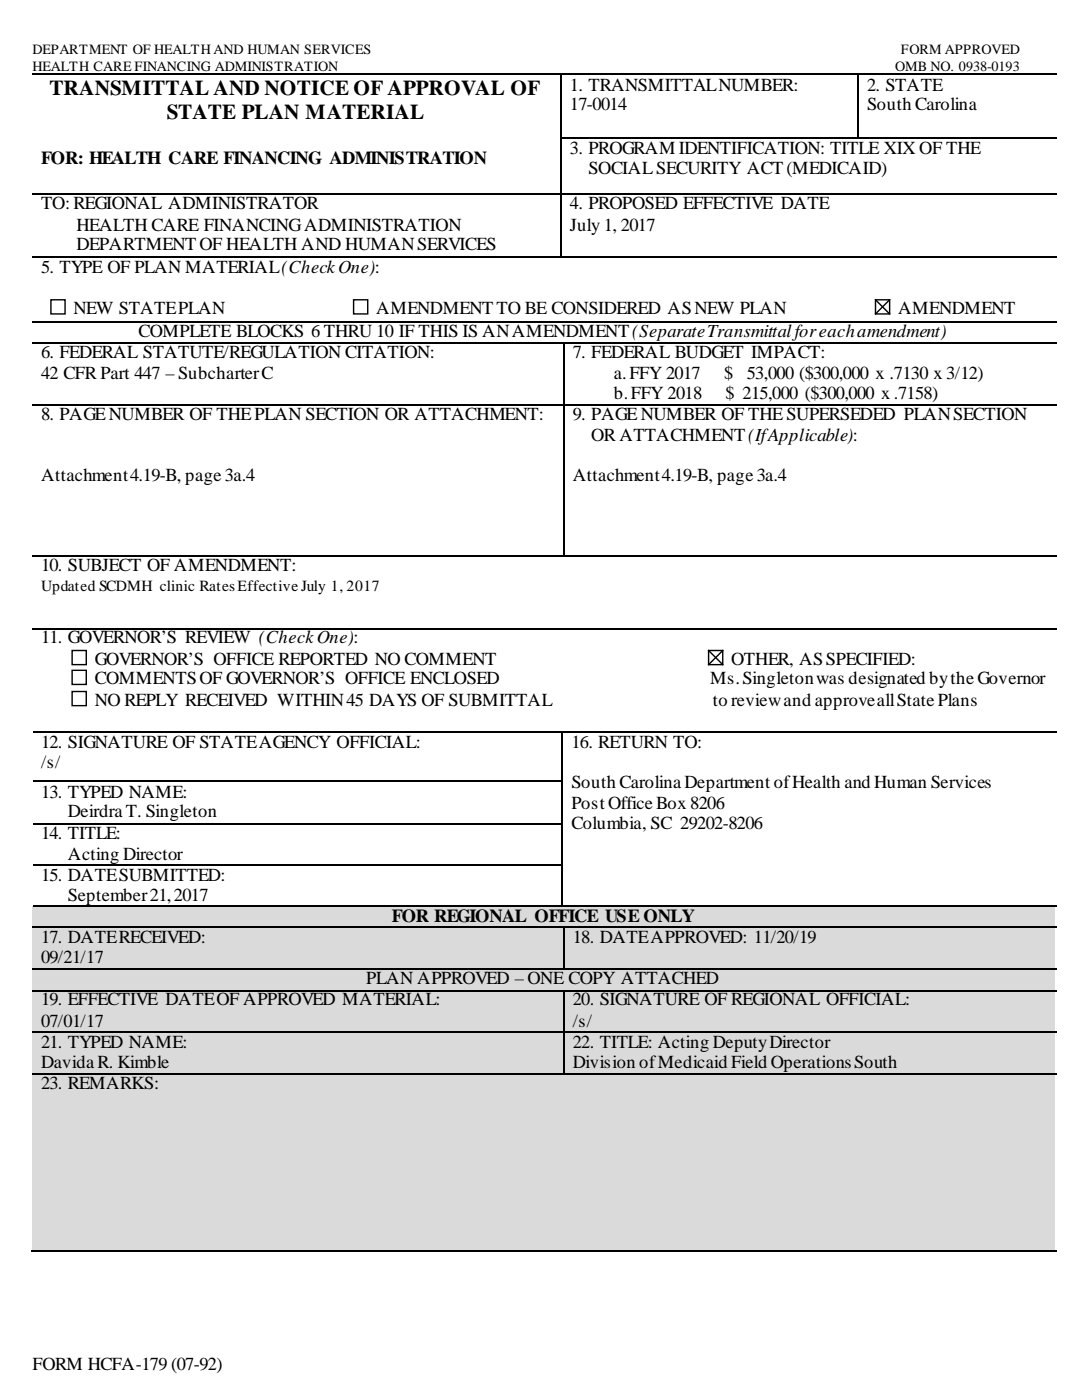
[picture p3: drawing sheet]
<svg xmlns="http://www.w3.org/2000/svg" width="216mm" height="279mm" viewBox="0 0 216 279" stroke-linecap="round" stroke-linejoin="round" font-family="sans-serif">
<defs><g id="words">
<g font-size="4.2">
<text x="9.9" y="18.9">TRANSMITTAL AND NOTICE OF APPROVAL OF</text>
<text x="33.3" y="23.7">STATE PLAN MATERIAL</text>
</g>
<g font-size="3.7">
<text x="113.7" y="18.1">1. TRANSMITTAL NUMBER:</text>
<text x="113.7" y="22">17-0014</text>
<text x="173" y="18.1">2. STATE</text>
<text x="173" y="22">South Carolina</text>
<text x="8.2" y="32.7">FOR: HEALTH CARE FINANCING ADMINISTRATION</text>
<text x="113.7" y="30.8">3. PROGRAM IDENTIFICATION: TITLE XIX OF THE</text>
<text x="117.4" y="34.7">SOCIAL SECURITY ACT (MEDICAID)</text>
<text x="8.2" y="41.8">TO: REGIONAL ADMINISTRATOR</text>
<text x="113.7" y="41.8">4. PROPOSED EFFECTIVE DATE</text>
<text x="15.2" y="46">HEALTH CARE FINANCING ADMINISTRATION</text>
<text x="113.7" y="46">July 1, 2017</text>
<text x="15.2" y="50">DEPARTMENT OF HEALTH AND HUMAN SERVICES</text>
<text x="8.2" y="54.5">5. TYPE OF PLAN MATERIAL(Check One):</text>
<text x="14.7" y="62.7">NEW STATE PLAN</text>
<text x="75.1" y="62.7">AMENDMENT TO BE CONSIDERED AS NEW PLAN</text>
<text x="179.2" y="62.7">AMENDMENT</text>
<text x="8.2" y="71.4">6. FEDERAL STATUTE/REGULATION CITATION:</text>
<text x="27.7" y="67.2">COMPLETE BLOCKS 6 THRU 10 IF THIS IS AN AMENDMENT(Separate Transmittal for each amendment)</text>
<text x="114.3" y="71.4">7. FEDERAL BUDGET IMPACT:</text>
<text x="8.2" y="75.6">42 CFR Part 447 – SubcharterC</text>
<text x="122.5" y="75.6">a. FFY 2017</text>
<text x="144.5" y="75.6">$</text>
<text x="149" y="75.6">53,000 ($300,000 x .7130 x 3/12)</text>
<text x="8.2" y="83.8">8. PAGE NUMBER OF THE PLAN SECTION OR ATTACHMENT:</text>
<text x="114.3" y="83.8">9. PAGE NUMBER OF THE SUPERSEDED PLAN SECTION</text>
<text x="122.5" y="79.6">b. FFY 2018</text>
<text x="144.8" y="79.6">$ 215,000 ($300,000 x .7158)</text>
<text x="118" y="88.1">OR ATTACHMENT(If Applicable):</text>
<text x="8.2" y="96">Attachment 4.19-B, page 3a.4</text>
<text x="114.3" y="96">Attachment 4.19-B, page 3a.4</text>
<text x="8.2" y="114">10. SUBJECT OF AMENDMENT:</text>
<text x="8.2" y="128.4">11. GOVERNOR’S REVIEW (Check One):</text>
<text x="18.9" y="132.6">GOVERNOR’S OFFICE REPORTED NO COMMENT</text>
<text x="18.9" y="136.6">COMMENTS OF GOVERNOR’S OFFICE ENCLOSED</text>
<text x="141.7" y="136.6">Ms.Singletonwas designated by the Governor</text>
<text x="145.9" y="132.6">OTHER, AS SPECIFIED:</text>
<text x="18.9" y="140.8">NO REPLY RECEIVED WITHIN 45 DAYS OF SUBMITTAL</text>
<text x="142.2" y="140.8">to review and approve all State Plans</text>
<text x="8.2" y="149.3">12. SIGNATURE OF STATE AGENCY OFFICIAL:</text>
<text x="114" y="149.3">16. RETURN TO:</text>
<text x="8.2" y="153.2">/s/</text>
<text x="8.2" y="159.2">13. TYPED NAME:</text>
<text x="114" y="157.2">South Carolina Department of Health and Human Services</text>
<text x="114" y="161.4">Post Office Box 8206</text>
<text x="8.2" y="167.4">14. TITLE:</text>
<text x="13.5" y="163.1">Deirdra T. Singleton</text>
<text x="114" y="165.4">Columbia, SC 29202-8206</text>
<text x="13.5" y="171.6">Acting Director</text>
<text x="8.2" y="175.8">15. DATE SUBMITTED:</text>
<text x="13.5" y="179.8">September 21, 2017</text>
<text x="78.2" y="184">FOR REGIONAL OFFICE USE ONLY</text>
<text x="8.2" y="188.2">17. DATE RECEIVED:</text>
<text x="114.3" y="188.2">18. DATE APPROVED: 11/20/19</text>
<text x="8.2" y="192.2">09/21/17</text>
<text x="73.1" y="196.4">PLAN APPROVED – ONE COPY ATTACHED</text>
<text x="8.2" y="200.7">19. EFFECTIVE DATE OF APPROVED MATERIAL:</text>
<text x="114.3" y="200.7">20. SIGNATURE OF REGIONAL OFFICIAL:</text>
<text x="8.2" y="204.9">07/01/17</text>
<text x="8.2" y="209.1">21. TYPED NAME:</text>
<text x="114.3" y="204.9">/s/</text>
<text x="114.3" y="209.1">22. TITLE: Acting Deputy Director</text>
<text x="8.2" y="213.1">Davida R. Kimble</text>
<text x="114.3" y="213.1">Division of Medicaid Field Operations South</text>
<text x="8.2" y="217.3">23. REMARKS:</text>
<text x="6.5" y="273.5">FORM HCFA-179 (07-92)</text>
</g>
<text font-size="3.1" x="8.2" y="118">Updated SCDMH clinic Rates Effective July 1, 2017</text>
<g font-size="2.8">
<text x="6.5" y="10.7">DEPARTMENT OF HEALTH AND HUMAN SERVICES</text>
<text x="179.8" y="10.7">FORM APPROVED</text>
<text x="6.5" y="14.1">HEALTH CARE FINANCING ADMINISTRATION</text>
<text x="178.6" y="14.1">OMB NO. 0938-0193</text>
</g>
</g></defs>
<g fill="none" stroke="#000" stroke-width=".28">
<path d="M6.5 14.8h105.3M111.9 15v12.4M112 14.8h59M171.2 15v12.4M171.3 14.8h39.5M6.5 38.8h105.3M111.9 27.7v11M111.9 38.9v12.2M112 27.5h59M112 38.8h98.8M171.3 27.5h39.5M6.5 51.2h105.3"/>
<path d="M10.2 59.8h2.8v2.9h-2.8zM70.6 59.8h2.8v2.9h-2.8zM112 51.2h98.8M174.7 59.8h2.8v2.9h-2.8zM174.7 59.8l2.8 2.9M177.5 59.8l-2.8 2.9M6.5 64.2h204.3M6.5 68.4h105.8M112.5 68.6v12.1M112.6 68.4h98.2M6.5 80.9h105.8M112.5 81v29.9"/>
<path d="M112.6 80.9h98.2M6.5 111.1h105.8M112.6 111.1h98.2M6.5 125.4h204.3M14.4 129.8h2.8v2.8h-2.8zM14.4 133.8h2.8v2.8h-2.8zM14.4 138h2.8v2.8h-2.8zM141.4 129.8h2.8v2.8h-2.8zM141.4 129.8l2.8 2.8M144.2 129.8l-2.8 2.8M6.5 146.1h105.5M6.5 155.9h105.5"/>
<path d="M112.2 146.2v9.6M112.2 156.1v8.2M112.3 146.1h98.5M6.5 164.4h105.5M6.5 172.6h105.5M112.2 164.5v7.9M112.2 172.7v7.9"/>
</g>
<g fill="#000">
<path d="M111.8 14.7h.2v.3h-.2zM171 14.7h.3v.3h-.3zM111.8 27.4h.2v.3h-.2zM111.8 38.7h.2v.2h-.2zM171 27.4h.3v.3h-.3zM111.8 51.1h.2v.3h-.2zM112.3 68.3h.3v.3h-.3zM112.3 80.7h.3v.3h-.3zM112.3 110.9h.3v.3h-.3zM112 145.9h.3v.3h-.3zM112 155.8h.3v.3h-.3zM112 164.3h.3v.2h-.3z"/>
<path d="M112 172.4h.3v.3h-.3z"/>
</g>
<path d="M6.5 180.9h204v4h-204z" fill-rule="evenodd" fill="#dadada"/>
<path d="M8.2 180.9h200.4v4h-200.4z" fill="#dadada"/>
<path d="M6.5 180.8h105.5M112.3 180.8h98.5" fill="none" stroke="#000" stroke-width=".28"/>
<path d="M112 180.6h.3v.3h-.3z" fill="#000"/>
<g fill="#dadada">
<path d="M6.5 185.1h105.8v8.2h-105.8z" fill-rule="evenodd"/>
<path d="M8.2 189.1h102.4v4.2h-102.4z" fill-rule="evenodd"/>
<path d="M112.6 185.1h97.9v8.2h-97.9z" fill-rule="evenodd"/>
</g>
<g fill="#dadada">
<path d="M8.2 185.1h102.4v4h-102.4z"/>
<path d="M114.3 185.1h94.3v4h-94.3z"/>
</g>
<path d="M6.5 185h105.8M112.5 185.1v8.2M112.6 185h98.2" fill="none" stroke="#000" stroke-width=".28"/>
<path d="M112.3 184.9h.3v.2h-.3z" fill="#000"/>
<path d="M6.5 193.3h204v4.3h-204z" fill-rule="evenodd" fill="#dadada"/>
<path d="M8.2 193.3h200.4v4.3h-200.4z" fill="#dadada"/>
<path d="M6.5 193.5h105.8M112.6 193.5h98.2" fill="none" stroke="#000" stroke-width=".28"/>
<path d="M112.3 193.3h.3v.3h-.3z" fill="#000"/>
<g fill="#dadada">
<path d="M6.5 197.6h105.8v8.1h-105.8z" fill-rule="evenodd"/>
<path d="M8.2 197.6h102.4v4.2h-102.4z" fill-rule="evenodd"/>
<path d="M112.6 197.6h97.9v8.1h-97.9z" fill-rule="evenodd"/>
<path d="M114.3 197.6h94.3v4.2h-94.3z" fill-rule="evenodd"/>
</g>
<g fill="#dadada">
<path d="M8.2 201.8h102.4v3.9h-102.4z"/>
<path d="M114.3 201.8h94.3v3.9h-94.3z"/>
</g>
<path d="M6.5 197.7h105.8M112.5 197.8v7.9M112.6 197.7h98.2" fill="none" stroke="#000" stroke-width=".28"/>
<path d="M112.3 197.6h.3v.2h-.3z" fill="#000"/>
<g fill="#dadada">
<path d="M6.5 206h105.8v8.2h-105.8z" fill-rule="evenodd"/>
<path d="M112.6 206h97.9v8.2h-97.9z" fill-rule="evenodd"/>
</g>
<g fill="#dadada">
<path d="M8.2 206h102.4v4h-102.4z"/>
<path d="M8.2 210h102.4v4.2h-102.4z"/>
<path d="M114.3 206h94.3v4h-94.3z"/>
<path d="M114.3 210h94.3v4.2h-94.3z"/>
</g>
<path d="M6.5 205.9h105.8M112.5 206v8.2M112.6 205.9h98.2" fill="none" stroke="#000" stroke-width=".28"/>
<path d="M112.3 205.7h.3v.3h-.3z" fill="#000"/>
<g fill="#dadada">
<path d="M6.5 214.2h204v35.3h-204z" fill-rule="evenodd"/>
<path d="M8.2 218.4h200.4v4h-200.4z" fill-rule="evenodd"/>
</g>
<path d="M8.2 214.2h200.4v4.2h-200.4z" fill="#dadada"/>
<path d="M6.5 214.3h105.8M112.6 214.3h98.2M6.2 249.6h204.6" fill="none" stroke="#000" stroke-width=".28"/>
<path d="M112.3 214.2h.3v.3h-.3z" fill="#000"/>
<use href="#words"/>
</svg>
